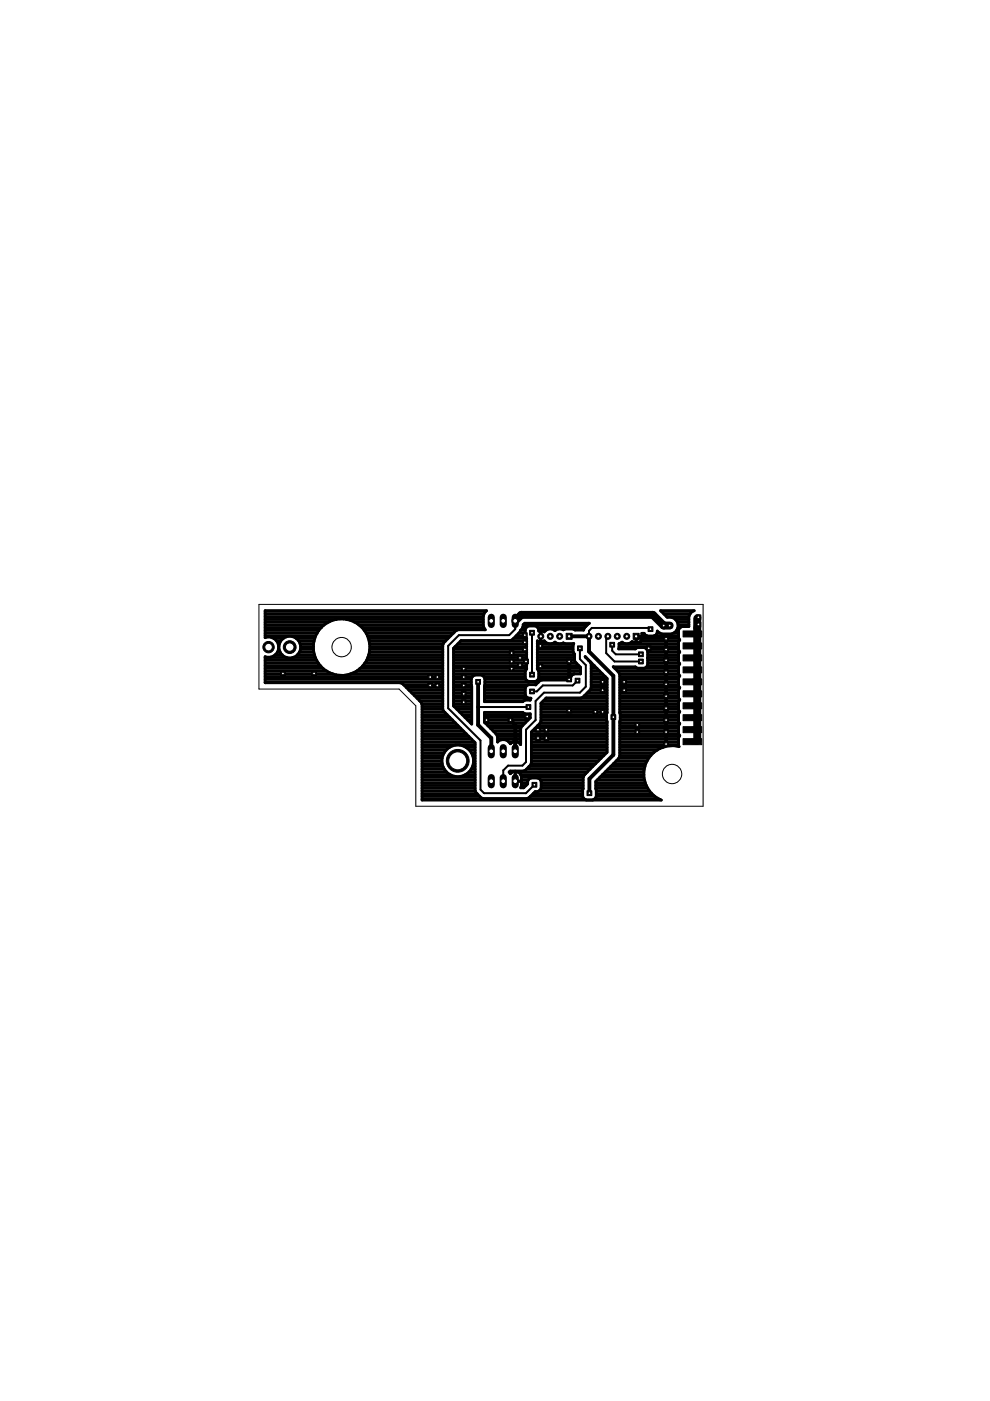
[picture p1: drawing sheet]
<svg xmlns="http://www.w3.org/2000/svg" width="210mm" height="297mm" viewBox="0 0 210 297" stroke-linecap="round" stroke-linejoin="round" font-family="sans-serif">
<path d="M144.8 133.8h4v1.2h-4zM144.8 136.3h4v1.3h-4zM144.8 138.9h4v1.2h-4zM144.8 141.4h4v1.3h-4zM144.8 143.9h4v1.3h-4zM144.8 146.5h4v1.2h-4zM144.8 149h4v1.3h-4zM144.8 151.5h4v1.3h-4zM144.8 154.1h4v1.2h-4zM144.8 156.6h4v1.3h-4z" fill="#000" stroke="#000" stroke-width=".21"/>
<path d="M109.2 131.6v1.8l-1.2 1.3h-10.7l-2.3 2.2v13.3l6.9 6.8v10.4l.7 .8h8.9l1.8-1.8M112.8 134.2v8.8M123 137.5v2.2l1.2 1.3v4.6l-1.2 1.3h-7.7l-1.7 1.7v4.1l-2.1 2v6.9l-.7 .7h-3.1l-1 1v2.3M128.9 134.9l-.4 .4v3.2l1.8 1.8h5.6M129.8 136.7v1.3l.8 .7h5.3M134.9 134.9l.5 .5h5.8M137.5 137.5l.3 .2h3.4M137.9 133.4l-.2-.3h-12.2l-.6 .7v1.1M101.4 149.9h10.6M103.1 152.7h5.1M122.4 144.3l-1 1h-6.3l-1.3 1.3h-1" fill="none" stroke="#000" stroke-width=".42"/>
<path d="M120.7 134.9h4.2v3.2l5.1 5.2v16.7l-5 5.1v3.1M141.2 135.4v22.4M101.4 144.6v9.1l2.8 2.8v2.8M108.2 152.7l1 1v5.6M120.7 140.3v3.8" fill="none" stroke="#000" stroke-width=".83"/>
<g fill="none" stroke="#000" stroke-width=".61">
<path d="M56.2 140h10.9M56.2 139.4h4.6M56.2 134.8h10.7M56.2 134.2h11M56.2 133.6h11.4M56.2 133.1h11.9M56.2 132.5h12.5M56.2 131.9h13.4M56.2 131.3h15M56.2 130.7h46.3M56.2 130.2h46.4M56.2 129.6h46.8"/>
<path d="M58.1 135.4h1.9M58.3 138.8h1.5M58.7 136h.8M58.8 138.3h.6M59 136.5h.2M59.1 137.7h.1M59.1 137.1h.1M59.1 137.7a2.34 2.34 0 0 1 2.3-2.8 2.34 2.34 0 0 1 2.3 2.8M59.1 137.7a2.35 2.35 0 0 0 2.3 1.8 2.35 2.35 0 0 0 2.3-1.8M62.1 139.4h4.7M62.8 135.4h3.9M63 138.8h3.7"/>
<path d="M63.4 136h3.2M63.5 138.3h3M63.6 136.5h2.9M63.7 137.7h2.8M63.7 137.1h2.8M66.8 135h.1M66.8 139.4h.1M66.8 135l-.3 1.5v1.5l.3 1.4M66.8 139.4l.8 1.3M67.6 133.7h.1M67.6 133.7l-.8 1.3M68.6 132.6h.1"/>
<path d="M68.6 132.6l-1 1.1M69.9 131.8h.1M69.9 131.8l-1.3 .8M71.3 131.3h.1M71.3 131.3l-1.4 .5M72.8 131.2l1.5 .3M72.8 131.2h.1M72.8 131.2l-1.5 .1M73.4 131.3h29.1M74.3 131.5l1.3 .6M74.3 131.5h.1M75.2 131.9h27.3"/>
<path d="M75.6 132.1h.1M75.6 132.1l1.2 1M76.1 132.5h26.4M76.8 133.1h25.8M76.8 133.1l.9 1.2M76.8 133.1h.1M77.2 133.6h19.6M77.6 134.2h18.5M77.7 134.3l.6 1.4M77.7 134.3h.1M77.7 140h16.2M77.9 134.8h17.7"/>
<path d="M78 139.4h15.9M78.1 135.4h16.9M78.2 138.8h15.7M78.3 135.7h.1M78.3 138.7h.1M78.3 135.7l.1 1.5-.1 1.5M78.3 138.7l-.6 1.4M78.3 136h16.1M78.3 138.3h15.6M78.4 136.5h15.6M78.4 137.7h15.5M78.4 137.1h15.5"/>
<path d="M96.2 140h15.5M96.2 139.4h15.5M96.2 138.8h15.5M96.2 138.3h15.5M96.2 137.7h15.5M96.5 137.1h15.2M97.1 136.5h14.6M97.6 136h14.1M108.9 135.4h2.8M109.5 134.8h1.9M110 134.2h1.4M110.4 133.6h1"/>
<path d="M110.8 133.1h.8M110.9 132.4l-.2 .9-.3 .4a6.1 6.1 0 0 1-2.2 2.1h-10.4l-1.6 1.6v12.3l3.8 3.8-.1-9.6 .2-.4 .6-.4h1.4l.3 .2 .4 .6-.1 4.9h8.1l.5-.4h1.1M110.9 132.4l.4-.3h13.6l-.7 .7M110.9 132.5h13.6M111.7 135.4v6.5l-.3 .4M113.9 140h7.9M113.9 139.4h7.9M113.9 138.8h7.9M113.9 138.3h7.6M113.9 137.7h7.6M113.9 137.1h7.6M113.9 136.5h7.7"/>
<path d="M113.9 136h.1M114 133.1h10M114 136l-.1-.1v6l.3 .4M114 136l.6 .1 .7-.1M114.2 133.6h1.5M114.7 133.7v2.4M114.7 134.9h.1M114.7 136h.1M114.7 135.4h.1M114.7 134.8h.1M114.7 134.2h.1M115.3 136l.1-.1a1.54 1.54 0 0 0 2.3 .2 1.58 1.58 0 0 0 1.8 .3l.3 .1 1.8-.1-.1 .4v1.4l.3 .5v1.3"/>
<path d="M115.3 136h.2M117.6 133.6h.1M121.8 140l.2 .4 1.1 1.1v1.4h-8.9M124.2 132.8l-.3 .3-.2 .5h-1.8l-.4-.3h-1.7l-.3 .2a1.79 1.79 0 0 0-1.8 .2 1.56 1.56 0 0 0-2.3 .3l-.5-.2h-.7a.98 .98 0 0 0-.7-1.1h-1.4l-.6 .4-.1 1.8 .3 .5M124.2 132.8h.1M124.2 139.4h.1M124.8 140h.1M131.3 137.1h12.6M131.3 136.5h12.6M134.9 136h.1M134.9 135.4h.1M135.9 136h8.1"/>
<path d="M136.1 134.9h-1.2v1.2M136.1 135.4h7.8M136.1 134.8h1M137.2 137.7h6.7M137.3 139.4v1.5l-.1 .4-.6 .4M137.3 140h6.6M137.3 139.4h6.6M137.3 138.8h6.6M137.3 138.3h6.8M138.7 134.8h5.2M139.3 134.2h.6M140.2 129.6h6.7"/>
<path d="M140.8 130.2h5.5M141.4 130.7h4.6M142.8 134.2h1.1M143.2 131.3h2.8M143.5 133.6l-.5 .6-.7 .2h-1.9l-.7-.2-.3-.4a.93 .93 0 0 1-.8 1.1h-1.4l-.3-.2-.3-.4h-.5l-.1 1.6-.4 .2h-1.6a1.49 1.49 0 0 1-2.1 0l-.6 .4-.1 1.1h3.5l.5-.3h1.4l.6 .4 .1 .3v1.4M143.5 133.6h.4M143.6 131.9h2.4M143.7 133.1h.5M143.8 132.5h2.2M143.9 133.6v1.6l.2 .5-.2 .4v1.7l.2 .4-.2 .5v1.6l.2 .5-.2 .4v1.7l.2 .4-.2 .4v1.7l.2 .4-.2 .5v1.6l.2 .5-.2 .4v1.7l.2 .4-.2 .5v1.6l.2 .4-.2 .5v1.6l.2 .5-.2 .4 .1 1.9-1.1-.2-1.5 .1-1.5 .5M146 130.8l.3-.7 .5-.5 .4-.1h-7.1l1.4 1.4a1.84 1.84 0 0 1 1.9 .7 1.84 1.84 0 0 1 .1 2M146 130.8v2h-1.4l-.6 .4-.1 .4"/>
<path d="M146.8 139.5h.5l.5 .5M147.8 133.1l.3 .3v1M147.8 136.7l-.2 .2h-.8M56.2 142.9h14.3M56.2 141.7h12.3M56.2 144.6h37.7M56.2 144h37.7M56.2 143.4h37.7M56.2 142.3h13.1M56.2 141.1h11.7M56.2 140.6h11.3M67.6 140.7v.1"/>
<path d="M67.6 140.7l1 1.1M68.6 141.8h.1M68.6 141.8l1.3 .8M69.9 142.6h.1M69.9 142.6l1.4 .5M71.3 143.1h.1M71.3 143.1l1.5 .1M72.8 143.2h.1M74.3 142.9l-1.5 .3M74.3 142.9h.1M74.4 142.9h19.5M75.6 142.3h18.3"/>
<path d="M75.6 142.3l-1.3 .6M75.6 142.3h.1M76.3 141.7h17.6M76.8 141.3v.1M76.8 141.3l-1.2 1M76.9 141.1h17M77.4 140.6h16.5M77.7 140.1h.1M77.7 140.1l-.9 1.2M85.6 145.2h8.3M86.1 145.8h7.8M86.7 146.3h7.2"/>
<path d="M87.3 146.9h6.6M87.9 147.5h6M88.5 148.1h5.4M89 148.7h4.9M89.4 149.2h4.5M89.5 159.6h4.7M89.5 159h5.1M89.5 158.5h5.8M89.5 157.9h11.2M89.5 157.3h11.1M89.5 156.7h10.5M89.5 156.1h9.9"/>
<path d="M89.5 155.6h9.3M89.5 155h8.8M89.5 154.4h8.2M89.5 153.8h7.6M89.5 153.3h7M89.5 152.7h6.4M89.5 152.1h5.9M89.5 151.5h5.3M89.5 151h4.7M89.5 150.4h4.4M89.5 149.8h4.4M93.9 150.4v-13.7l.1-.4 2.6-2.6 .5-.2h5.8l-.4-.8v-2.2l.2-.6 .4-.4h-46.9v5.7a2.15 2.15 0 0 1 2.9 2 2.15 2.15 0 0 1-2.9 2v5.6h28.7l.5 .2 3.9 3.9 .2 .5v20.2h50.7l-.3-.1"/>
<path d="M93.9 150.4l.1 .4 6.7 6.7v10.1l.2 .4 1.1 1.1 .4 .2h9.3l.8-.5M96.2 142.9h15.2M96.2 145.2h3.7M96.2 148.1h3.8M96.2 141.7h15.5M96.2 149.2h3.8M96.2 148.7h3.8M96.2 147.5h3.8M96.2 146.9h3.8M96.2 146.3h3.8M96.2 145.8h3.8M96.2 144.6h3.7"/>
<path d="M96.2 144h3.7M96.2 143.4h3.9M96.2 142.3h15.2M96.2 141.1h15.5M96.2 140.6h15.5M96.3 149.8h3.7M96.9 150.4h3.1M97.5 151h2.5M98 151.5h2M98.6 152.1h1.4M98.8 158.5h1.9M99.2 152.7h.8"/>
<path d="M99.5 159h1.2M99.8 153.3h.2M99.9 159.6h.8M102.6 143.4h8.8M102.7 148.1l9.9-.1-.2 .4M102.7 151h8.1l.5 .3h1.1v.9l-1.8 1.9-.2 .4v3.4a1.32 1.32 0 0 0-2.2-.2 1.69 1.69 0 0 0-2.7-.4v-1.1l-.2-.5-2.6-2.6zM102.7 152.7h9.2M102.7 152.1h9.7M102.7 151.5h9.7M102.7 148.7h8.2M102.7 147.5h8.7M102.7 146.9h8.7"/>
<path d="M102.7 146.3h8.7M102.7 145.8h8.7M102.8 145.2h9.2M102.8 144.6h11.4M102.8 144h8.7M102.8 153.3h8.6M103.4 153.8h7.4M104 154.4h6.4M104.6 155h5.8M105.1 155.6h5.3M105.5 156.1h4.9M105.5 157.3h.1"/>
<path d="M105.5 156.7h4.9M107.9 157.3h.8M109.2 157.2v2.1M109.2 159.3h.1M109.2 159h.1M109.2 158.5h.1M109.2 157.9h.1M109.2 157.3h.1M109.7 157.3h.7M111.4 142.3v1.4l.1 .4 .6 .4h1.4l.3-.2 .4-.6v-1.4M112.4 148.4h.1M112.7 159.6h15.9"/>
<path d="M112.7 159h16M112.7 158.5h16M112.7 157.9h16M112.7 157.3h16M112.7 156.7h16M112.7 156.1h16M112.7 155.6h16M112.9 155h15.8M113.4 154.4h15.3M113.6 145.2h.1M113.6 145.2h-1.5l-.6 .4-.1 1.7 .1 .3 .6 .4M113.9 141.7h9.2"/>
<path d="M113.9 141.1h8.8M113.9 140.6h8.3M114 153.8h14.7M114.1 144h6.9M114.2 142.3h8.9M114.2 143.4h6.9M114.6 153.3h14.1M114.7 152.7h13.9M114.7 152.1h13.9M114.7 151.5h13.9M114.7 151h14M114.7 150.4h14"/>
<path d="M114.7 149.8h14M114.7 149.2h14M115.1 148.7h13.6M115.7 148.1h13M120.9 150.9h5.3M121.8 142.9a1.09 1.09 0 0 0-.9 1.3h-6l-.5 .2-.8 .8M123.9 147.5h4.8M124.5 146.9h4.2M125.1 146.3h3.6M125.3 140.6h.1M125.3 142.9h2.4M125.3 145.2h3.4"/>
<path d="M125.3 141.7h1.3M125.3 145.8h3.4M125.3 144.6h3.4M125.3 144h3.4M125.3 143.4h3M125.3 142.3h1.8M125.3 141.1h.7M130.4 141.7h13.5M131 142.3h12.9M131.3 142.9h12.6M131.4 145.2h12.5M131.4 148.1h12.5"/>
<path d="M131.4 159.6h7.1M131.4 159h7.9M131.4 158.5h9.2M131.4 157.9h12.5M131.4 157.3h12.5M131.4 156.7h12.5M131.4 156.1h12.6M131.4 155.6h12.5M131.4 155h12.5M131.4 154.4h12.5M131.4 153.8h12.5M131.4 153.3h12.6"/>
<path d="M131.4 151h12.7M131.4 150.4h12.5M131.4 149.8h12.5M131.4 149.2h12.5M131.4 148.7h12.6M131.4 147.5h12.5M131.4 146.9h12.5M131.4 146.3h12.5M131.4 145.8h12.6M131.4 144.6h12.5M131.4 144h12.5M131.4 143.4h12.6"/>
<path d="M131.5 152.7h12.4M131.5 152.1h12.4M131.5 151.5h12.4M135.2 141.7l-.5-.3h-4.7l1.2 1.1 .2 .5v17.3l-.2 .5-4.9 4.9 .1 3.1M137.2 141.1h6.7M137.3 140.6h6.7M138.7 159.5h.1M138.7 159.5l-1.1 1.1M139.9 158.7h.1M139.9 158.7l-1.2 .8M147.8 142.3h.3M147.8 155h.3"/>
<path d="M147.8 152.4h.3M147.8 149.9h.3M147.8 147.1l.3 .3v.2M147.8 144.8h.3M89.5 162.5h4.4M89.5 169.4h34.4M89.5 168.8h12.2M89.5 168.3h11.6M89.5 167.7h11.3M89.5 167.1h11.2M89.5 166.5h11.2M89.5 166h11.2"/>
<path d="M89.5 165.4h11.2M89.5 164.8h11.2M89.5 164.2h5.9M89.5 163.7h5.2M89.5 163.1h4.7M89.5 161.9h4.2M89.5 161.4h4.2M89.5 160.8h4.2M89.5 160.2h4.4M98.7 164.2h2M99.4 163.7h1.3M99.9 163.1h.8"/>
<path d="M100.2 162.5h.5M100.2 160.2h.5M100.4 161.9h.3M100.4 160.8h.3M100.4 161.4h.3M107.9 163.7l.3 .3a1.32 1.32 0 0 1 1.4-.4 1.32 1.32 0 0 1 1 1.2v1.7l-.2 .5h.6l.9-.8 .1-.8M108 163.7h.7M109.2 163.5v2.1h1.4M109.2 165.4h.1M109.2 164.8h.1M109.2 164.2h.1M109.2 163.7h.1"/>
<path d="M109.8 163.7h14.7M110.4 164.2h13.6M110.6 166.5h.9M110.6 166h1.3M110.6 165.4h1.4M110.6 164.8h13.1M111.6 163.1h13.5M112 165.4l.6-.4h1.4l.6 .4M112.2 162.5l-.8 .8-.4 .2h-2.8l-.3 .2M112.2 162.5l.5-.7v-6.6l1.8-1.9 .2-.4v-3.8l1.1-1.1h7.4a5.5 5.5 0 0 0 2.1-2.2v-5l-.1-.4-1.1-1.2 4.6 4.6v15.7l-4.5 4.5M112.5 168.8h11M112.6 161.9h13.7"/>
<path d="M112.7 161.4h14.2M112.7 160.8h14.7M112.7 160.2h15.3M113 168.3h10.5M114.3 167.7h9.2M114.3 167.7l-.8 .1-1 1M114.6 165.4l.1 .3v1.4l-.4 .6M114.6 165.4h9M114.7 167.1h8.9M114.7 166.5h8.9M114.7 166h8.9M123.5 168.8l.5 .7 .3 .1"/>
<path d="M124.2 164h.1M124.2 164l-.6 .8-.1 4M125.7 162.5h-13.5M126 169.4h13.7M126.3 167.1h11.1M126.3 166.5h10.7M126.3 166h10.5M126.4 168.8l-.1 .4-.6 .4M126.4 168.8h12.4M126.4 168.3h11.8M126.4 167.7h11.3M126.6 165.4h10.1"/>
<path d="M127.2 164.8h9.3M127.8 164.2h8.7M128.4 163.7h8.1M128.9 163.1h7.7M129.5 162.5h7.2M130.1 161.9h6.8M130.7 161.4h6.5M131.2 160.8h6.3M131.4 160.2h6.6M136.9 161.9h.1M136.9 166.3h.1M136.9 161.9l-.4 1.4v1.5l.4 1.5"/>
<path d="M136.9 166.3l.7 1.3M137.6 160.6h.1M137.6 167.6v.1M137.6 160.6l-.7 1.3M137.6 167.6l1.1 1.1M138.7 168.7h.1M138.7 168.7l1.2 .8M139.9 169.5h.1"/>
<circle cx="97.1" cy="161.3" r="3.4"/>
</g>
<path d="M109.2 131.6l1.3-1.2h27.9l2.3 2.2h1.3M147.8 131.1v25.4" fill="none" stroke="#000" stroke-width="1.7"/>
<path d="M146.8 139.5h1M146.8 134.4h1.3M146.8 136.9h1.3M148.1 130.9l-.3 .2M146.8 154.7h1l.3 .3M146.8 152.2h1l.3 .2M146.8 149.6h1l.3 .3M146.8 147.1h.8l.5 .5M146.8 144.6h1l.3 .2M146.8 142h1l.3 .3M147.8 156.5v.2l.3 .3-.3 .2h-1" fill="none" stroke="#000" stroke-width="1.3"/>
<circle cx="56.9" cy="137.2" r="1.21" fill="#000" stroke="#000" stroke-width=".21"/>
<circle cx="56.9" cy="137.2" r=".8" fill="#fff" stroke="#000" stroke-width=".21"/>
<circle cx="61.4" cy="137.2" r="1.35" fill="#000" stroke="#000" stroke-width=".21"/>
<circle cx="61.4" cy="137.2" r=".9" fill="#fff" stroke="#000" stroke-width=".21"/>
<circle cx="97" cy="161.3" r="2.41" fill="#000" stroke="#000" stroke-width=".21"/>
<circle cx="97" cy="161.3" r="1.91" fill="#fff" stroke="#000" stroke-width=".21"/>
<path d="M134.2 134.3h1.3v1.3h-1.3z" fill="#000" stroke="#000" stroke-width=".21"/>
<circle cx="134.9" cy="134.9" r=".36" fill="#fff" stroke="#000" stroke-width=".21"/>
<circle cx="132.9" cy="134.9" r=".64" fill="#000" stroke="#000" stroke-width=".21"/>
<circle cx="132.9" cy="134.9" r=".36" fill="#fff" stroke="#000" stroke-width=".21"/>
<circle cx="130.9" cy="134.9" r=".64" fill="#000" stroke="#000" stroke-width=".21"/>
<circle cx="130.9" cy="134.9" r=".36" fill="#fff" stroke="#000" stroke-width=".21"/>
<circle cx="128.9" cy="134.9" r=".64" fill="#000" stroke="#000" stroke-width=".21"/>
<circle cx="128.9" cy="134.9" r=".36" fill="#fff" stroke="#000" stroke-width=".21"/>
<circle cx="126.9" cy="134.9" r=".64" fill="#000" stroke="#000" stroke-width=".21"/>
<circle cx="126.9" cy="134.9" r=".36" fill="#fff" stroke="#000" stroke-width=".21"/>
<circle cx="124.9" cy="134.9" r=".64" fill="#000" stroke="#000" stroke-width=".21"/>
<circle cx="124.9" cy="134.9" r=".36" fill="#fff" stroke="#000" stroke-width=".21"/>
<path d="M120 134.3h1.3v1.3h-1.3z" fill="#000" stroke="#000" stroke-width=".21"/>
<circle cx="120.7" cy="134.9" r=".36" fill="#fff" stroke="#000" stroke-width=".21"/>
<circle cx="118.7" cy="134.9" r=".64" fill="#000" stroke="#000" stroke-width=".21"/>
<circle cx="118.7" cy="134.9" r=".36" fill="#fff" stroke="#000" stroke-width=".21"/>
<circle cx="116.7" cy="134.9" r=".64" fill="#000" stroke="#000" stroke-width=".21"/>
<circle cx="116.7" cy="134.9" r=".36" fill="#fff" stroke="#000" stroke-width=".21"/>
<circle cx="114.7" cy="134.9" r=".64" fill="#000" stroke="#000" stroke-width=".21"/>
<circle cx="114.7" cy="134.9" r=".36" fill="#fff" stroke="#000" stroke-width=".21"/>
<path d="M109.2 158.5v1.5" fill="none" stroke="#000" stroke-width="1.5"/>
<circle cx="109.2" cy="159.3" r=".51" fill="#fff" stroke="#000" stroke-width=".21"/>
<path d="M106.7 158.5v1.5" fill="none" stroke="#000" stroke-width="1.5"/>
<circle cx="106.7" cy="159.3" r=".51" fill="#fff" stroke="#000" stroke-width=".21"/>
<path d="M104.2 158.5v1.5" fill="none" stroke="#000" stroke-width="1.5"/>
<circle cx="104.2" cy="159.3" r=".51" fill="#fff" stroke="#000" stroke-width=".21"/>
<path d="M109.2 130.9v1.5" fill="none" stroke="#000" stroke-width="1.5"/>
<circle cx="109.2" cy="131.6" r=".51" fill="#fff" stroke="#000" stroke-width=".21"/>
<path d="M106.7 130.9v1.5" fill="none" stroke="#000" stroke-width="1.5"/>
<circle cx="106.7" cy="131.6" r=".51" fill="#fff" stroke="#000" stroke-width=".21"/>
<path d="M104.2 130.9v1.5" fill="none" stroke="#000" stroke-width="1.5"/>
<circle cx="104.2" cy="131.6" r=".51" fill="#fff" stroke="#000" stroke-width=".21"/>
<path d="M109.2 164.9v1.5" fill="none" stroke="#000" stroke-width="1.5"/>
<circle cx="109.2" cy="165.6" r=".51" fill="#fff" stroke="#000" stroke-width=".21"/>
<path d="M106.7 164.9v1.5" fill="none" stroke="#000" stroke-width="1.5"/>
<circle cx="106.7" cy="165.6" r=".51" fill="#fff" stroke="#000" stroke-width=".21"/>
<path d="M104.2 164.9v1.5" fill="none" stroke="#000" stroke-width="1.5"/>
<circle cx="104.2" cy="165.6" r=".51" fill="#fff" stroke="#000" stroke-width=".21"/>
<path d="M137.4 132.9h1v1h-1z" fill="#000" stroke="#000" stroke-width=".21"/>
<circle cx="137.9" cy="133.4" r=".3" fill="#fff" stroke="#000" stroke-width=".21"/>
<path d="M129.5 151.5h1.1v1h-1.1z" fill="#000" stroke="#000" stroke-width=".21"/>
<circle cx="130" cy="152" r=".3" fill="#fff" stroke="#000" stroke-width=".21"/>
<path d="M100.9 144.1h1v1h-1z" fill="#000" stroke="#000" stroke-width=".21"/>
<circle cx="101.4" cy="144.6" r=".3" fill="#fff" stroke="#000" stroke-width=".21"/>
<path d="M111.5 149.4h1v1h-1z" fill="#000" stroke="#000" stroke-width=".21"/>
<circle cx="112" cy="149.9" r=".3" fill="#fff" stroke="#000" stroke-width=".21"/>
<path d="M124.5 167.7h1v1h-1z" fill="#000" stroke="#000" stroke-width=".21"/>
<circle cx="125" cy="168.2" r=".3" fill="#fff" stroke="#000" stroke-width=".21"/>
<path d="M140.7 134.9h1v1h-1z" fill="#000" stroke="#000" stroke-width=".21"/>
<circle cx="141.2" cy="135.4" r=".3" fill="#fff" stroke="#000" stroke-width=".21"/>
<path d="M140.7 137.2h1v1h-1z" fill="#000" stroke="#000" stroke-width=".21"/>
<circle cx="141.2" cy="137.7" r=".3" fill="#fff" stroke="#000" stroke-width=".21"/>
<path d="M140.7 139.5h1v1h-1z" fill="#000" stroke="#000" stroke-width=".21"/>
<circle cx="141.2" cy="140" r=".3" fill="#fff" stroke="#000" stroke-width=".21"/>
<path d="M140.7 142h1v1h-1z" fill="#000" stroke="#000" stroke-width=".21"/>
<circle cx="141.2" cy="142.5" r=".3" fill="#fff" stroke="#000" stroke-width=".21"/>
<path d="M140.7 144.6h1v1h-1z" fill="#000" stroke="#000" stroke-width=".21"/>
<circle cx="141.2" cy="145.1" r=".3" fill="#fff" stroke="#000" stroke-width=".21"/>
<path d="M140.7 147.1h1v1h-1z" fill="#000" stroke="#000" stroke-width=".21"/>
<circle cx="141.2" cy="147.6" r=".3" fill="#fff" stroke="#000" stroke-width=".21"/>
<path d="M140.7 149.6h1v1.1h-1z" fill="#000" stroke="#000" stroke-width=".21"/>
<circle cx="141.2" cy="150.2" r=".3" fill="#fff" stroke="#000" stroke-width=".21"/>
<path d="M140.7 152.2h1v1h-1z" fill="#000" stroke="#000" stroke-width=".21"/>
<circle cx="141.2" cy="152.7" r=".3" fill="#fff" stroke="#000" stroke-width=".21"/>
<path d="M140.7 154.7h1v1h-1z" fill="#000" stroke="#000" stroke-width=".21"/>
<circle cx="141.2" cy="155.2" r=".3" fill="#fff" stroke="#000" stroke-width=".21"/>
<path d="M140.7 157.2h1v1.1h-1z" fill="#000" stroke="#000" stroke-width=".21"/>
<circle cx="141.2" cy="157.8" r=".3" fill="#fff" stroke="#000" stroke-width=".21"/>
<path d="M137 136.9h1v1.1h-1z" fill="#000" stroke="#000" stroke-width=".21"/>
<circle cx="137.5" cy="137.5" r=".3" fill="#fff" stroke="#000" stroke-width=".21"/>
<path d="M125.7 150.4h1v1h-1z" fill="#000" stroke="#000" stroke-width=".21"/>
<circle cx="126.2" cy="150.9" r=".3" fill="#fff" stroke="#000" stroke-width=".21"/>
<path d="M120.2 143.6h1v1h-1z" fill="#000" stroke="#000" stroke-width=".21"/>
<circle cx="120.7" cy="144.1" r=".3" fill="#fff" stroke="#000" stroke-width=".21"/>
<path d="M120.2 139.7h1v1.1h-1z" fill="#000" stroke="#000" stroke-width=".21"/>
<circle cx="120.7" cy="140.3" r=".3" fill="#fff" stroke="#000" stroke-width=".21"/>
<path d="M102.6 152.2h1.1v1h-1.1z" fill="#000" stroke="#000" stroke-width=".21"/>
<circle cx="103.1" cy="152.7" r=".3" fill="#fff" stroke="#000" stroke-width=".21"/>
<path d="M107.7 152.2h1v1h-1z" fill="#000" stroke="#000" stroke-width=".21"/>
<circle cx="108.2" cy="152.7" r=".3" fill="#fff" stroke="#000" stroke-width=".21"/>
<path d="M97.8 143h1v1.1h-1z" fill="#000" stroke="#000" stroke-width=".21"/>
<circle cx="98.3" cy="143.6" r=".3" fill="#fff" stroke="#000" stroke-width=".21"/>
<path d="M97.8 144.8h1v1h-1z" fill="#000" stroke="#000" stroke-width=".21"/>
<circle cx="98.3" cy="145.3" r=".3" fill="#fff" stroke="#000" stroke-width=".21"/>
<path d="M97.8 146.6h1v1h-1z" fill="#000" stroke="#000" stroke-width=".21"/>
<circle cx="98.3" cy="147.1" r=".3" fill="#fff" stroke="#000" stroke-width=".21"/>
<path d="M113.6 154.2h1v1h-1z" fill="#000" stroke="#000" stroke-width=".21"/>
<circle cx="114.1" cy="154.7" r=".3" fill="#fff" stroke="#000" stroke-width=".21"/>
<path d="M127.3 150.4h1v1h-1z" fill="#000" stroke="#000" stroke-width=".21"/>
<circle cx="127.8" cy="150.9" r=".3" fill="#fff" stroke="#000" stroke-width=".21"/>
<path d="M134.6 153.2h1v1h-1z" fill="#000" stroke="#000" stroke-width=".21"/>
<circle cx="135.1" cy="153.7" r=".3" fill="#fff" stroke="#000" stroke-width=".21"/>
<path d="M134.6 154.7h1v1h-1z" fill="#000" stroke="#000" stroke-width=".21"/>
<circle cx="135.1" cy="155.2" r=".3" fill="#fff" stroke="#000" stroke-width=".21"/>
<path d="M90.7 143h1v1.1h-1z" fill="#000" stroke="#000" stroke-width=".21"/>
<circle cx="91.2" cy="143.6" r=".3" fill="#fff" stroke="#000" stroke-width=".21"/>
<path d="M92.2 143h1v1.1h-1z" fill="#000" stroke="#000" stroke-width=".21"/>
<circle cx="92.7" cy="143.6" r=".3" fill="#fff" stroke="#000" stroke-width=".21"/>
<path d="M66.1 142.3h1v1h-1z" fill="#000" stroke="#000" stroke-width=".21"/>
<circle cx="66.6" cy="142.8" r=".3" fill="#fff" stroke="#000" stroke-width=".21"/>
<path d="M59.5 142.3h1v1h-1z" fill="#000" stroke="#000" stroke-width=".21"/>
<circle cx="60" cy="142.8" r=".3" fill="#fff" stroke="#000" stroke-width=".21"/>
<path d="M108 139.7h1v1.1h-1z" fill="#000" stroke="#000" stroke-width=".21"/>
<circle cx="108.5" cy="140.3" r=".3" fill="#fff" stroke="#000" stroke-width=".21"/>
<path d="M111 139.7h1v1.1h-1z" fill="#000" stroke="#000" stroke-width=".21"/>
<circle cx="111.5" cy="140.3" r=".3" fill="#fff" stroke="#000" stroke-width=".21"/>
<path d="M110.8 134.2h1v1h-1z" fill="#000" stroke="#000" stroke-width=".21"/>
<circle cx="111.3" cy="134.7" r=".3" fill="#fff" stroke="#000" stroke-width=".21"/>
<path d="M110.8 135.7h1v1h-1z" fill="#000" stroke="#000" stroke-width=".21"/>
<circle cx="111.3" cy="136.2" r=".3" fill="#fff" stroke="#000" stroke-width=".21"/>
<path d="M110.8 137.2h1v1h-1z" fill="#000" stroke="#000" stroke-width=".21"/>
<circle cx="111.3" cy="137.7" r=".3" fill="#fff" stroke="#000" stroke-width=".21"/>
<path d="M108 138h1v1h-1z" fill="#000" stroke="#000" stroke-width=".21"/>
<circle cx="108.5" cy="138.5" r=".3" fill="#fff" stroke="#000" stroke-width=".21"/>
<path d="M108 141.3h1v1h-1z" fill="#000" stroke="#000" stroke-width=".21"/>
<circle cx="108.5" cy="141.8" r=".3" fill="#fff" stroke="#000" stroke-width=".21"/>
<path d="M109.7 140.5h1.1v1h-1.1z" fill="#000" stroke="#000" stroke-width=".21"/>
<circle cx="110.3" cy="141" r=".3" fill="#fff" stroke="#000" stroke-width=".21"/>
<path d="M109.7 139h1.1v1h-1.1z" fill="#000" stroke="#000" stroke-width=".21"/>
<circle cx="110.3" cy="139.5" r=".3" fill="#fff" stroke="#000" stroke-width=".21"/>
<path d="M114.1 136.4h1v1.1h-1z" fill="#000" stroke="#000" stroke-width=".21"/>
<circle cx="114.6" cy="136.9" r=".3" fill="#fff" stroke="#000" stroke-width=".21"/>
<path d="M97.8 141.3h1v1h-1z" fill="#000" stroke="#000" stroke-width=".21"/>
<circle cx="98.3" cy="141.8" r=".3" fill="#fff" stroke="#000" stroke-width=".21"/>
<path d="M90.7 144.8h1v1h-1z" fill="#000" stroke="#000" stroke-width=".21"/>
<circle cx="91.2" cy="145.3" r=".3" fill="#fff" stroke="#000" stroke-width=".21"/>
<path d="M92.2 144.8h1v1h-1z" fill="#000" stroke="#000" stroke-width=".21"/>
<circle cx="92.7" cy="145.3" r=".3" fill="#fff" stroke="#000" stroke-width=".21"/>
<path d="M97.8 148.4h1v1h-1z" fill="#000" stroke="#000" stroke-width=".21"/>
<circle cx="98.3" cy="148.9" r=".3" fill="#fff" stroke="#000" stroke-width=".21"/>
<path d="M115.3 154.2h1.1v1h-1.1z" fill="#000" stroke="#000" stroke-width=".21"/>
<circle cx="115.8" cy="154.7" r=".3" fill="#fff" stroke="#000" stroke-width=".21"/>
<path d="M113.6 156h1v1h-1z" fill="#000" stroke="#000" stroke-width=".21"/>
<circle cx="114.1" cy="156.5" r=".3" fill="#fff" stroke="#000" stroke-width=".21"/>
<path d="M115.3 156h1.1v1h-1.1z" fill="#000" stroke="#000" stroke-width=".21"/>
<circle cx="115.8" cy="156.5" r=".3" fill="#fff" stroke="#000" stroke-width=".21"/>
<path d="M120.2 150.2h1v1h-1z" fill="#000" stroke="#000" stroke-width=".21"/>
<circle cx="120.7" cy="150.7" r=".3" fill="#fff" stroke="#000" stroke-width=".21"/>
<path d="M127.3 144.1h1v1h-1z" fill="#000" stroke="#000" stroke-width=".21"/>
<circle cx="127.8" cy="144.6" r=".3" fill="#fff" stroke="#000" stroke-width=".21"/>
<path d="M127.3 145.8h1v1.1h-1z" fill="#000" stroke="#000" stroke-width=".21"/>
<circle cx="127.8" cy="146.3" r=".3" fill="#fff" stroke="#000" stroke-width=".21"/>
<path d="M131.8 144.1h1v1h-1z" fill="#000" stroke="#000" stroke-width=".21"/>
<circle cx="132.3" cy="144.6" r=".3" fill="#fff" stroke="#000" stroke-width=".21"/>
<path d="M131.8 145.8h1v1.1h-1z" fill="#000" stroke="#000" stroke-width=".21"/>
<circle cx="132.3" cy="146.3" r=".3" fill="#fff" stroke="#000" stroke-width=".21"/>
<path d="M114.1 140.8h1v1h-1z" fill="#000" stroke="#000" stroke-width=".21"/>
<circle cx="114.6" cy="141.3" r=".3" fill="#fff" stroke="#000" stroke-width=".21"/>
<path d="M111.3 151.4h1v1h-1z" fill="#000" stroke="#000" stroke-width=".21"/>
<circle cx="111.8" cy="151.9" r=".3" fill="#fff" stroke="#000" stroke-width=".21"/>
<path d="M140.2 132.1h1v1h-1z" fill="#000" stroke="#000" stroke-width=".21"/>
<circle cx="140.7" cy="132.6" r=".3" fill="#fff" stroke="#000" stroke-width=".21"/>
<path d="M141.5 132.1h1v1h-1z" fill="#000" stroke="#000" stroke-width=".21"/>
<circle cx="142" cy="132.6" r=".3" fill="#fff" stroke="#000" stroke-width=".21"/>
<path d="M112.8 165.9h1v1h-1z" fill="#000" stroke="#000" stroke-width=".21"/>
<circle cx="113.3" cy="166.4" r=".3" fill="#fff" stroke="#000" stroke-width=".21"/>
<path d="M135.4 138.2h1v1h-1z" fill="#000" stroke="#000" stroke-width=".21"/>
<circle cx="135.9" cy="138.7" r=".3" fill="#fff" stroke="#000" stroke-width=".21"/>
<path d="M129.3 136.2h1v1h-1z" fill="#000" stroke="#000" stroke-width=".21"/>
<circle cx="129.8" cy="136.7" r=".3" fill="#fff" stroke="#000" stroke-width=".21"/>
<path d="M135.4 139.7h1v1.1h-1z" fill="#000" stroke="#000" stroke-width=".21"/>
<circle cx="135.9" cy="140.3" r=".3" fill="#fff" stroke="#000" stroke-width=".21"/>
<path d="M122.4 136.9h1.1v1.1h-1.1z" fill="#000" stroke="#000" stroke-width=".21"/>
<circle cx="123" cy="137.5" r=".3" fill="#fff" stroke="#000" stroke-width=".21"/>
<path d="M112.3 146.1h1v1h-1z" fill="#000" stroke="#000" stroke-width=".21"/>
<circle cx="112.8" cy="146.6" r=".3" fill="#fff" stroke="#000" stroke-width=".21"/>
<path d="M121.9 143.8h1.1v1h-1.1z" fill="#000" stroke="#000" stroke-width=".21"/>
<circle cx="122.4" cy="144.3" r=".3" fill="#fff" stroke="#000" stroke-width=".21"/>
<path d="M147.6 131.9h1v1h-1z" fill="#000" stroke="#000" stroke-width=".21"/>
<circle cx="148.1" cy="132.4" r=".3" fill="#fff" stroke="#000" stroke-width=".21"/>
<path d="M147.6 130.4h1v1h-1z" fill="#000" stroke="#000" stroke-width=".21"/>
<circle cx="148.1" cy="130.9" r=".3" fill="#fff" stroke="#000" stroke-width=".21"/>
<path d="M112.3 142.5h1v1.1h-1z" fill="#000" stroke="#000" stroke-width=".21"/>
<circle cx="112.8" cy="143" r=".3" fill="#fff" stroke="#000" stroke-width=".21"/>
<path d="M112.3 133.6h1v1.1h-1z" fill="#000" stroke="#000" stroke-width=".21"/>
<circle cx="112.8" cy="134.2" r=".3" fill="#fff" stroke="#000" stroke-width=".21"/>
<g fill="none" stroke="#000" stroke-width=".21">
<path d="M54.9 128.1h94.2v42.8h-60.9v-21.3l-3.6-3.5h-29.7z"/>
<circle cx="72.4" cy="137.2" r="2.05"/>
<circle cx="142.5" cy="164.1" r="2.05"/>
</g>
</svg>
